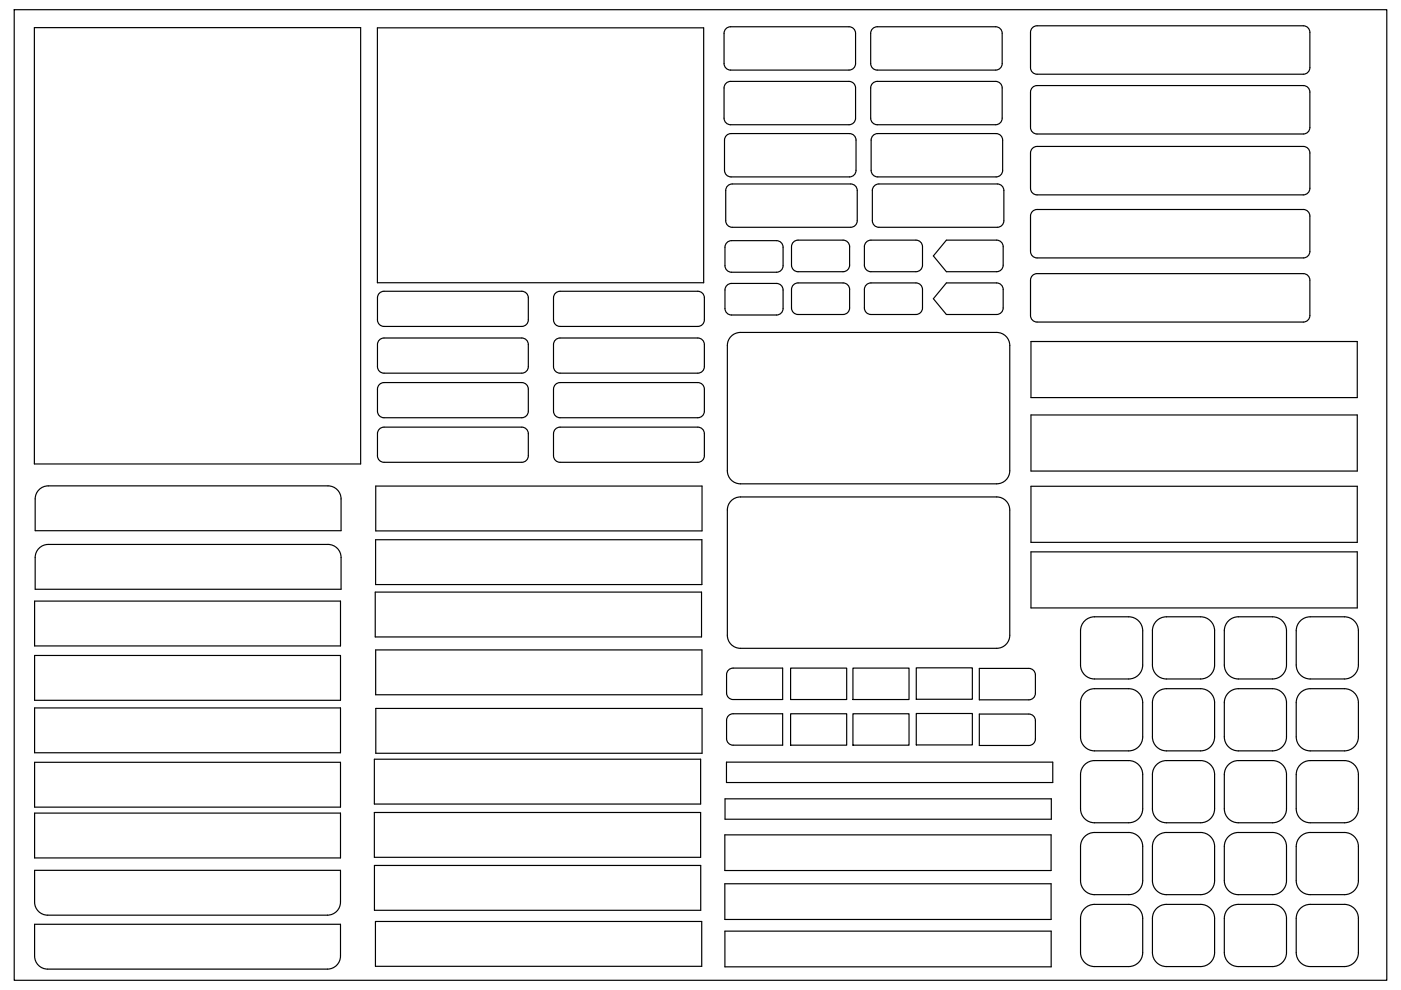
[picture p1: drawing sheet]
<svg xmlns="http://www.w3.org/2000/svg" width="297mm" height="210mm" viewBox="0 0 297 210" stroke-linecap="round" stroke-linejoin="round" font-family="sans-serif">
<!-- layer: TAGLIO -->
<g fill="none" stroke="#000" stroke-width=".25">
<path d="M3 2.1h291v205.7h-291zM7.3 5.9h69.2v92.5h-69.2zM80 5.9h69.2v54h-69.2zM153.8 17.8l.7-.5h.4h25.1a1.39 1.39 0 0 1 1.4 1.3v6.5a1.39 1.39 0 0 1-1.4 1.3h-25.1a1.39 1.39 0 0 1-1.4-1.3v-6.5zM154.1 5.9l.8-.2h25.1a1.39 1.39 0 0 1 1.4 1.4v6.4a1.39 1.39 0 0 1-1.4 1.4h-25.1a1.39 1.39 0 0 1-1.4-1.4v-6.4l.1-.5zM185.2 5.9l.8-.2h25.1a1.39 1.39 0 0 1 1.4 1.4v6.4a1.39 1.39 0 0 1-1.4 1.4h-25.1a1.39 1.39 0 0 1-1.4-1.4v-6.4l.1-.5zM185.2 17.5l.8-.2h25.1a1.39 1.39 0 0 1 1.4 1.3v6.5a1.39 1.39 0 0 1-1.4 1.3h-25.1a1.39 1.39 0 0 1-1.4-1.3v-6.5l.1-.4zM219.1 5.7l.8-.2h56.4a1.39 1.39 0 0 1 1.4 1.4v7.4a1.39 1.39 0 0 1-1.4 1.4h-56.4a1.39 1.39 0 0 1-1.4-1.4v-7.4l.1-.5zM219.1 18.4l.8-.3h56.4a1.39 1.39 0 0 1 1.4 1.4v7.5a1.39 1.39 0 0 1-1.4 1.4h-56.4a1.39 1.39 0 0 1-1.4-1.4v-7.5l.1-.4zM153.9 28.9l.7-.5 .4-.1h25.1a1.39 1.39 0 0 1 1.4 1.4v6.4a1.39 1.39 0 0 1-1.4 1.4h-25.1a1.39 1.39 0 0 1-1.4-1.4v-6.4zM154.1 39.6l.7-.5 .5-.1h25.1a1.39 1.39 0 0 1 1.3 1.4v6.4a1.39 1.39 0 0 1-1.3 1.4h-25.1a1.39 1.39 0 0 1-1.4-1.4v-6.4zM185 28.9l.6-.5 .5-.1h25.1a1.39 1.39 0 0 1 1.4 1.4v6.4a1.39 1.39 0 0 1-1.4 1.4h-25.1a1.39 1.39 0 0 1-1.4-1.4v-6.4z"/>
<path d="M185.5 39.3l.8-.3h25.2a1.39 1.39 0 0 1 1.3 1.4v6.4a1.39 1.39 0 0 1-1.3 1.4h-25.2a1.39 1.39 0 0 1-1.3-1.4v-6.4v-.4zM219.1 31.3l.8-.3h56.4a1.39 1.39 0 0 1 1.4 1.4v7.5a1.39 1.39 0 0 1-1.4 1.4h-56.4a1.39 1.39 0 0 1-1.4-1.4v-7.5l.1-.4zM154.3 51.3l.8-.3h9.5a1.39 1.39 0 0 1 1.4 1.4v3.9a1.39 1.39 0 0 1-1.4 1.4h-9.5a1.39 1.39 0 0 1-1.4-1.4v-3.9l.1-.4zM168.4 51.2l.8-.3h9.5a1.39 1.39 0 0 1 1.4 1.4v3.9a1.39 1.39 0 0 1-1.4 1.4h-9.5a1.39 1.39 0 0 1-1.4-1.4v-3.9l.1-.4zM183.8 51.2l.9-.3h9.5a1.39 1.39 0 0 1 1.4 1.4v3.9a1.39 1.39 0 0 1-1.4 1.4h-9.5a1.39 1.39 0 0 1-1.4-1.4v-3.9v-.4zM200.7 50.9h10.6a1.39 1.39 0 0 1 1.4 1.4v3.9a1.39 1.39 0 0 1-1.4 1.4h-10.6l-2.8-3.3zM200.7 60h10.6a1.39 1.39 0 0 1 1.4 1.4v3.9a1.39 1.39 0 0 1-1.4 1.4h-10.6l-2.8-3.4zM219.1 44.7l.8-.3h56.4a1.39 1.39 0 0 1 1.4 1.4v7.5a1.39 1.39 0 0 1-1.4 1.4h-56.4a1.39 1.39 0 0 1-1.4-1.4v-7.5l.1-.4zM219.1 58.3l.8-.3h56.4a1.39 1.39 0 0 1 1.4 1.4v7.5a1.39 1.39 0 0 1-1.4 1.4h-56.4a1.39 1.39 0 0 1-1.4-1.4v-7.5l.1-.4zM80.6 62l.8-.2h29.2a1.39 1.39 0 0 1 1.4 1.3v4.7a1.39 1.39 0 0 1-1.4 1.4h-29.2a1.39 1.39 0 0 1-1.4-1.4v-4.7l.1-.4zM80.6 71.9l.8-.2h29.2a1.39 1.39 0 0 1 1.4 1.4v4.6a1.39 1.39 0 0 1-1.4 1.4h-29.2a1.39 1.39 0 0 1-1.4-1.4v-4.6l.1-.5zM117.9 62l.8-.2h29.3a1.39 1.39 0 0 1 1.3 1.3v4.7a1.39 1.39 0 0 1-1.3 1.4h-29.3a1.39 1.39 0 0 1-1.3-1.4v-4.7v-.4z"/>
<path d="M117.9 71.9l.8-.2h29.3a1.39 1.39 0 0 1 1.3 1.4v4.6a1.39 1.39 0 0 1-1.3 1.4h-29.3a1.39 1.39 0 0 1-1.3-1.4v-4.6v-.5zM154.3 60.4l.8-.3h9.5a1.39 1.39 0 0 1 1.4 1.4v3.9a1.39 1.39 0 0 1-1.4 1.4h-9.5a1.39 1.39 0 0 1-1.4-1.4v-3.9l.1-.5zM155.2 71.1l1.1-.5 .7-.1h54.3a2.77 2.77 0 0 1 2.8 2.8v26.5a2.77 2.77 0 0 1-2.8 2.8h-54.3a2.77 2.77 0 0 1-2.8-2.8v-26.5a2.77 2.77 0 0 1 1-2.2zM168.4 60.3l.8-.3h9.5a1.39 1.39 0 0 1 1.4 1.4v3.9a1.39 1.39 0 0 1-1.4 1.4h-9.5a1.39 1.39 0 0 1-1.4-1.4v-3.9l.1-.5zM183.8 60.3l.9-.3h9.5a1.39 1.39 0 0 1 1.4 1.4v3.9a1.39 1.39 0 0 1-1.4 1.4h-9.5a1.39 1.39 0 0 1-1.4-1.4v-3.9v-.5zM218.6 72.4h69.2v11.9h-69.2zM80.3 81.7l.7-.5 .4-.1h29.2a1.39 1.39 0 0 1 1.4 1.4v4.7a1.39 1.39 0 0 1-1.4 1.4h-29.2a1.39 1.39 0 0 1-1.4-1.4v-4.7zM80.3 91.1l.7-.5h.4h29.2a1.39 1.39 0 0 1 1.4 1.4v4.6a1.39 1.39 0 0 1-1.4 1.4h-29.2a1.39 1.39 0 0 1-1.4-1.4v-4.6zM117.9 81.4l.8-.3h29.3a1.39 1.39 0 0 1 1.3 1.4v4.7a1.39 1.39 0 0 1-1.3 1.4h-29.3a1.39 1.39 0 0 1-1.3-1.4v-4.7v-.4zM117.9 90.8l.8-.2h29.3a1.39 1.39 0 0 1 1.3 1.4v4.6a1.39 1.39 0 0 1-1.3 1.4h-29.3a1.39 1.39 0 0 1-1.3-1.4v-4.6v-.5zM218.6 88h69.2v11.9h-69.2zM8.5 103.6l1.1-.5 .6-.1h59.3a2.77 2.77 0 0 1 2.8 2.8v6.7h-64.8v-6.7a2.77 2.77 0 0 1 1-2.2z"/>
<path d="M8.5 116l1.1-.5 .6-.1h59.3a2.77 2.77 0 0 1 2.8 2.8v6.7h-64.8v-6.7a2.77 2.77 0 0 1 1-2.2zM79.6 114.4h69.2v9.5h-69.2zM79.7 103.1h69.1v9.5h-69.1zM155.2 106l1.1-.6h.7h54.3a2.77 2.77 0 0 1 2.8 2.7v26.6a2.77 2.77 0 0 1-2.8 2.8h-54.3a2.77 2.77 0 0 1-2.8-2.8v-26.6a2.77 2.77 0 0 1 1-2.1zM218.6 103.1h69.2v11.9h-69.2zM218.6 117h69.2v11.9h-69.2zM7.3 127.4h64.9v9.6h-64.9zM7.3 139h64.9v9.5h-64.9zM79.6 125.5h69.1v9.5h-69.1zM79.7 137.8h69.1v9.5h-69.1zM229.7 131.9a2.96 2.96 0 0 1 2.4-1.1h7.2a2.97 2.97 0 0 1 3 2.9v7.3a2.97 2.97 0 0 1-3 3h-7.2a2.97 2.97 0 0 1-3-3v-7.3l.1-.6zM245 131.9a2.96 2.96 0 0 1 2.3-1.1h7.3a2.97 2.97 0 0 1 2.9 2.9v7.3a2.97 2.97 0 0 1-2.9 3h-7.3a2.97 2.97 0 0 1-3-3v-7.3l.1-.6z"/>
<path d="M260.7 131.4l1.2-.5 .6-.1h7.3a2.97 2.97 0 0 1 3 2.9v7.3a2.97 2.97 0 0 1-3 3h-7.3a2.97 2.97 0 0 1-2.9-3v-7.3a2.96 2.96 0 0 1 1.1-2.3zM275.5 131.9a2.96 2.96 0 0 1 2.3-1.1h7.2a2.97 2.97 0 0 1 3 2.9v7.3a2.97 2.97 0 0 1-3 3h-7.2a2.97 2.97 0 0 1-3-3v-7.3l.1-.6zM7.3 150.1h64.9v9.5h-64.9zM79.7 150.2h69.2v9.5h-69.2zM154.3 142.2l.7-.5h.4h10.5v6.6h-10.5a1.39 1.39 0 0 1-1.4-1.4v-3.9zM154.3 151.9l.7-.5 .4-.1h10.5v6.7h-10.5a1.39 1.39 0 0 1-1.4-1.4v-3.9zM167.6 141.7h11.9v6.6h-11.9zM167.6 151.3h11.9v6.7h-11.9zM180.8 141.7h11.9v6.6h-11.9zM180.8 151.3h11.9v6.7h-11.9zM194.3 141.6h11.9v6.7h-11.9zM194.3 151.3h11.9v6.6h-11.9z"/>
<path d="M207.6 141.7h10.5a1.39 1.39 0 0 1 1.4 1.4v3.9a1.39 1.39 0 0 1-1.4 1.4h-10.5zM207.6 151.4h10.5a1.39 1.39 0 0 1 1.4 1.4v3.9a1.39 1.39 0 0 1-1.4 1.4h-10.5zM229.7 147.1a2.96 2.96 0 0 1 2.4-1.1h7.2a2.97 2.97 0 0 1 3 3v7.2a2.97 2.97 0 0 1-3 3h-7.2a2.97 2.97 0 0 1-3-3v-7.2l.1-.7zM245 147.1a2.96 2.96 0 0 1 2.3-1.1h7.3a2.97 2.97 0 0 1 2.9 3v7.2a2.97 2.97 0 0 1-2.9 3h-7.3a2.97 2.97 0 0 1-3-3v-7.2l.1-.7zM260.7 146.7l1.2-.6 .6-.1h7.3a2.97 2.97 0 0 1 3 3v7.2a2.97 2.97 0 0 1-3 3h-7.3a2.97 2.97 0 0 1-2.9-3v-7.2a2.96 2.96 0 0 1 1.1-2.3zM275.5 147.1a2.96 2.96 0 0 1 2.3-1.1h7.2a2.97 2.97 0 0 1 3 3v7.2a2.97 2.97 0 0 1-3 3h-7.2a2.97 2.97 0 0 1-3-3v-7.2l.1-.7zM7.3 161.6h64.9v9.5h-64.9zM7.3 172.4h64.9v9.5h-64.9zM79.4 161h69.1v9.5h-69.1zM79.4 172.3h69.1v9.5h-69.1zM153.7 177h69.2v7.6h-69.2zM153.7 169.4h69.2v4.3h-69.2z"/>
<path d="M154 161.6h69.2v4.3h-69.2zM229.7 177.6a2.96 2.96 0 0 1 2.4-1.1h7.2a2.97 2.97 0 0 1 3 3v7.2a2.97 2.97 0 0 1-3 3h-7.2a2.97 2.97 0 0 1-3-3v-7.2l.1-.7zM229.7 162.4a2.96 2.96 0 0 1 2.4-1.1h7.2a2.97 2.97 0 0 1 3 2.9v7.3a2.97 2.97 0 0 1-3 2.9h-7.2a2.97 2.97 0 0 1-3-2.9v-7.3l.1-.7zM245 177.6a2.96 2.96 0 0 1 2.3-1.1h7.3a2.97 2.97 0 0 1 2.9 3v7.2a2.97 2.97 0 0 1-2.9 3h-7.3a2.97 2.97 0 0 1-3-3v-7.2l.1-.7zM245 162.4a2.96 2.96 0 0 1 2.3-1.1h7.3a2.97 2.97 0 0 1 2.9 2.9v7.3a2.97 2.97 0 0 1-2.9 2.9h-7.3a2.97 2.97 0 0 1-3-2.9v-7.3l.1-.7zM260.7 177.2l1.2-.6 .6-.1h7.3a2.97 2.97 0 0 1 3 3v7.2a2.97 2.97 0 0 1-3 3h-7.3a2.97 2.97 0 0 1-2.9-3v-7.2a2.96 2.96 0 0 1 1.1-2.3zM260.7 161.9l1.2-.6h.6h7.3a2.97 2.97 0 0 1 3 2.9v7.3a2.97 2.97 0 0 1-3 2.9h-7.3a2.97 2.97 0 0 1-2.9-2.9v-7.3a2.96 2.96 0 0 1 1.1-2.3zM275.5 177.6a2.96 2.96 0 0 1 2.3-1.1h7.2a2.97 2.97 0 0 1 3 3v7.2a2.97 2.97 0 0 1-3 3h-7.2a2.97 2.97 0 0 1-3-3v-7.2l.1-.7zM275.5 162.4a2.96 2.96 0 0 1 2.3-1.1h7.2a2.97 2.97 0 0 1 3 2.9v7.3a2.97 2.97 0 0 1-3 2.9h-7.2a2.97 2.97 0 0 1-3-2.9v-7.3l.1-.7zM7.3 196h64.9v6.7a2.77 2.77 0 0 1-2.8 2.8h-59.3a2.77 2.77 0 0 1-2.8-2.8zM7.3 184.5h64.9v6.8a2.77 2.77 0 0 1-2.8 2.7h-59.3a2.77 2.77 0 0 1-2.8-2.7zM79.4 183.5h69.2v9.5h-69.2z"/>
<path d="M79.6 195.4h69.2v9.5h-69.2zM153.7 187.4h69.2v7.5h-69.2zM153.7 197.4h69.2v7.6h-69.2zM229.7 192.9a2.96 2.96 0 0 1 2.4-1.1h7.2a2.97 2.97 0 0 1 3 2.9v7.3a2.97 2.97 0 0 1-3 2.9h-7.2a2.97 2.97 0 0 1-3-2.9v-7.3l.1-.7zM245 192.9a2.96 2.96 0 0 1 2.3-1.1h7.3a2.97 2.97 0 0 1 2.9 2.9v7.3a2.97 2.97 0 0 1-2.9 2.9h-7.3a2.97 2.97 0 0 1-3-2.9v-7.3l.1-.7zM260.7 192.4l1.2-.6h.6h7.3a2.97 2.97 0 0 1 3 2.9v7.3a2.97 2.97 0 0 1-3 2.9h-7.3a2.97 2.97 0 0 1-2.9-2.9v-7.3a2.96 2.96 0 0 1 1.1-2.3zM275.5 192.9a2.96 2.96 0 0 1 2.3-1.1h7.2a2.97 2.97 0 0 1 3 2.9v7.3a2.97 2.97 0 0 1-3 2.9h-7.2a2.97 2.97 0 0 1-3-2.9v-7.3l.1-.7z"/>
</g>
</svg>
